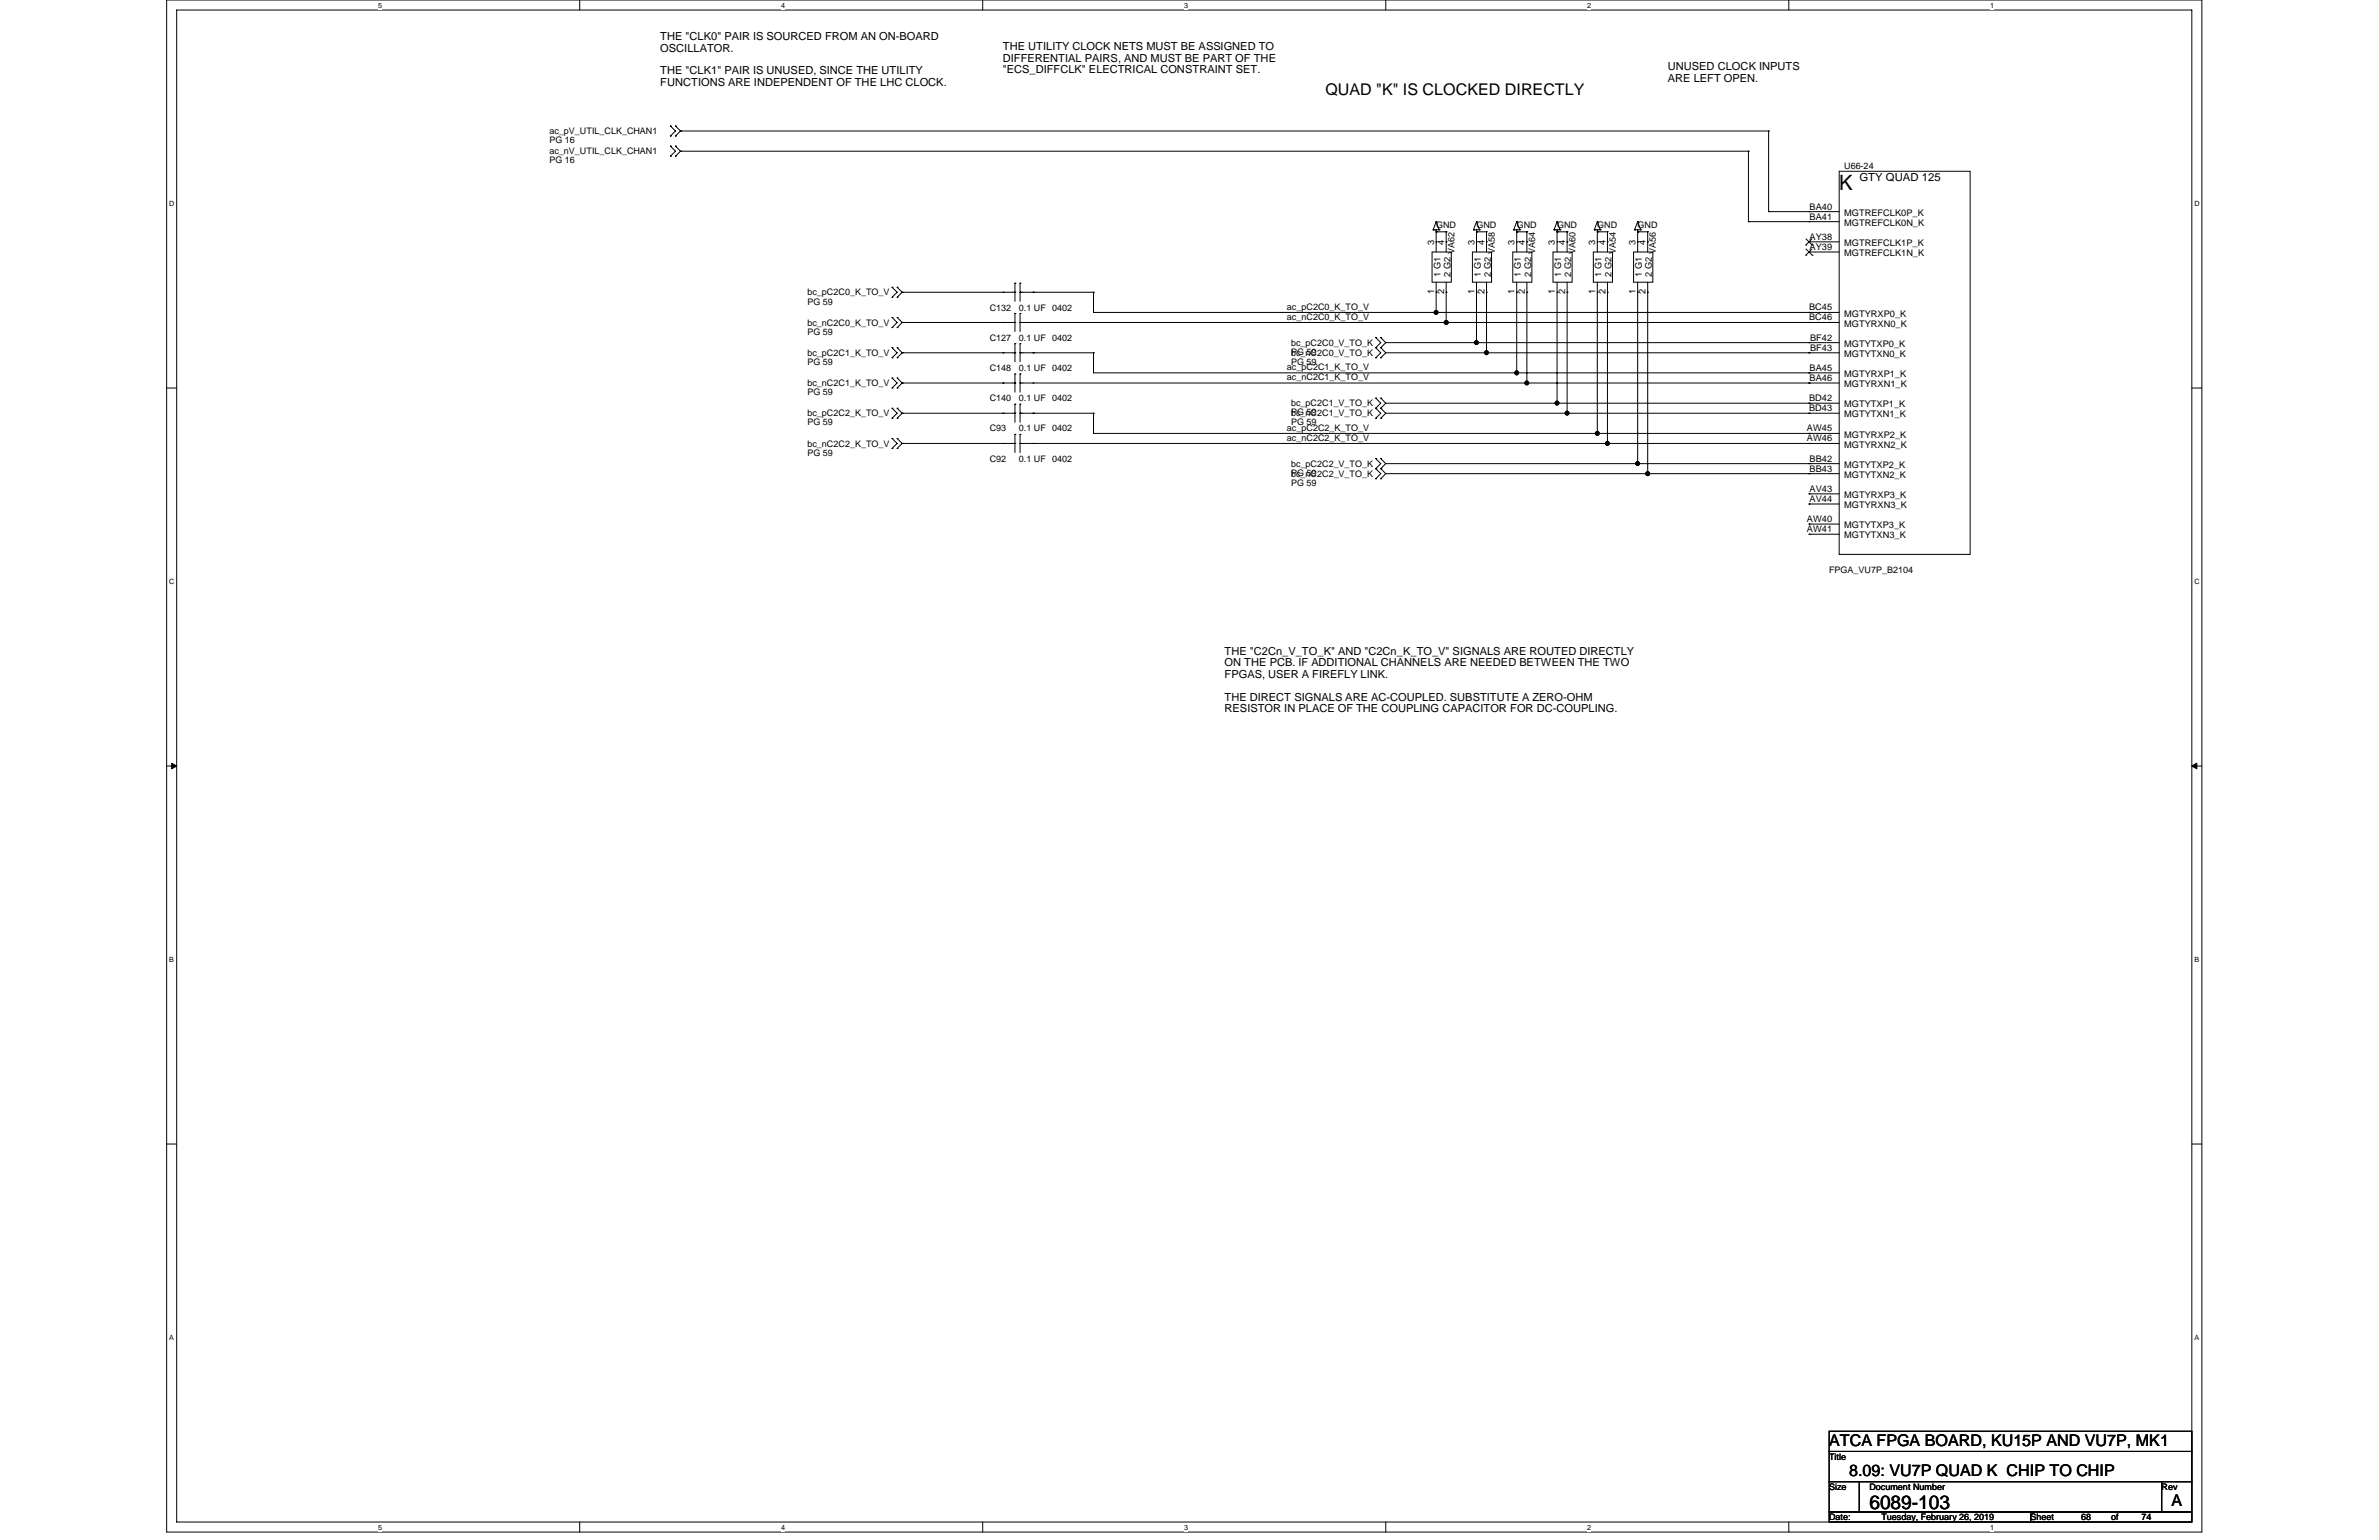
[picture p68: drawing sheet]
<svg xmlns="http://www.w3.org/2000/svg" width="432mm" height="279mm" viewBox="0 0 432 279" stroke-linecap="round" stroke-linejoin="round" font-family="sans-serif">
<defs><g id="words">
<text font-size="3.8" x="333.8" y="34.5">K</text>
<text font-size="3.5" x="339.3" y="273.8">6089-103</text>
<g font-size="2.9">
<text x="240.6" y="17.3">QUAD &quot;K&quot; IS CLOCKED DIRECTLY</text>
<text x="332" y="262.3">ATCA FPGA BOARD, KU15P AND VU7P, MK1</text>
<text x="335.6" y="267.8">8.09: VU7P QUAD K CHIP TO CHIP</text>
<text x="394.2" y="273.3">A</text>
</g>
<g font-size="2">
<text x="119.8" y="7.3">THE &quot;CLK0&quot; PAIR IS SOURCED FROM AN ON-BOARD</text>
<text x="119.8" y="9.4">OSCILLATOR.</text>
<text x="182" y="9.1">THE UTILITY CLOCK NETS MUST BE ASSIGNED TO</text>
<text x="182" y="11.2">DIFFERENTIAL PAIRS, AND MUST BE PART OF THE</text>
<text x="119.8" y="13.5">THE &quot;CLK1&quot; PAIR IS UNUSED, SINCE THE UTILITY</text>
<text x="119.8" y="15.6">FUNCTIONS ARE INDEPENDENT OF THE LHC CLOCK.</text>
<text x="182" y="13.3">&quot;ECS_DIFFCLK&quot; ELECTRICAL CONSTRAINT SET.</text>
<text x="302.7" y="12.8">UNUSED CLOCK INPUTS</text>
<text x="302.7" y="14.8">ARE LEFT OPEN.</text>
<text x="337.5" y="32.9">GTY QUAD 125</text>
<text x="222.3" y="118.8">THE &quot;C2Cn_V_TO_K&quot; AND &quot;C2Cn_K_TO_V&quot; SIGNALS ARE ROUTED DIRECTLY</text>
<text x="222.3" y="120.9">ON THE PCB. IF ADDITIONAL CHANNELS ARE NEEDED BETWEEN THE TWO</text>
<text x="222.3" y="123">FPGAS, USER A FIREFLY LINK.</text>
<text x="222.3" y="127.1">THE DIRECT SIGNALS ARE AC-COUPLED. SUBSTITUTE A ZERO-OHM</text>
<text x="222.3" y="129.2">RESISTOR IN PLACE OF THE COUPLING CAPACITOR FOR DC-COUPLING.</text>
</g>
<g font-size="1.7">
<text x="328.4" y="39.8">BA41</text>
<text x="328.4" y="38">BA40</text>
<text x="334.7" y="41">MGTREFCLK0N_K</text>
<text x="334.7" y="39.1">MGTREFCLK0P_K</text>
<text x="260.3" y="44.4" transform="rotate(-90 260.3 44.4)">3</text>
<text x="262.1" y="44.4" transform="rotate(-90 262.1 44.4)">4</text>
<text x="267.6" y="44.4" transform="rotate(-90 267.6 44.4)">3</text>
<text x="269.4" y="44.4" transform="rotate(-90 269.4 44.4)">4</text>
<text x="274.9" y="44.4" transform="rotate(-90 274.9 44.4)">3</text>
<text x="276.8" y="44.4" transform="rotate(-90 276.8 44.4)">4</text>
<text x="282.2" y="44.4" transform="rotate(-90 282.2 44.4)">3</text>
<text x="284.1" y="44.4" transform="rotate(-90 284.1 44.4)">4</text>
<text x="289.5" y="44.4" transform="rotate(-90 289.5 44.4)">3</text>
<text x="291.4" y="44.4" transform="rotate(-90 291.4 44.4)">4</text>
<text x="296.9" y="44.4" transform="rotate(-90 296.9 44.4)">3</text>
<text x="298.7" y="44.4" transform="rotate(-90 298.7 44.4)">4</text>
<text x="328.4" y="45.3">AY39</text>
<text x="328.4" y="43.5">AY38</text>
<text x="334.7" y="46.5">MGTREFCLK1N_K</text>
<text x="334.7" y="44.6">MGTREFCLK1P_K</text>
<text x="260.3" y="53.4" transform="rotate(-90 260.3 53.4)">1</text>
<text x="261.4" y="50.3" transform="rotate(-90 261.4 50.3)">1 G1</text>
<text x="262.1" y="53.4" transform="rotate(-90 262.1 53.4)">2</text>
<text x="263.2" y="50.3" transform="rotate(-90 263.2 50.3)">2 G2</text>
<text x="267.6" y="53.4" transform="rotate(-90 267.6 53.4)">1</text>
<text x="268.8" y="50.3" transform="rotate(-90 268.8 50.3)">1 G1</text>
<text x="269.4" y="53.4" transform="rotate(-90 269.4 53.4)">2</text>
<text x="270.6" y="50.3" transform="rotate(-90 270.6 50.3)">2 G2</text>
<text x="274.9" y="53.4" transform="rotate(-90 274.9 53.4)">1</text>
<text x="276.1" y="50.3" transform="rotate(-90 276.1 50.3)">1 G1</text>
<text x="276.8" y="53.4" transform="rotate(-90 276.8 53.4)">2</text>
<text x="277.9" y="50.3" transform="rotate(-90 277.9 50.3)">2 G2</text>
<text x="282.2" y="53.4" transform="rotate(-90 282.2 53.4)">1</text>
<text x="283.4" y="50.3" transform="rotate(-90 283.4 50.3)">1 G1</text>
<text x="284.1" y="53.4" transform="rotate(-90 284.1 53.4)">2</text>
<text x="285.2" y="50.3" transform="rotate(-90 285.2 50.3)">2 G2</text>
<text x="289.5" y="53.4" transform="rotate(-90 289.5 53.4)">1</text>
<text x="290.7" y="50.3" transform="rotate(-90 290.7 50.3)">1 G1</text>
<text x="291.4" y="53.4" transform="rotate(-90 291.4 53.4)">2</text>
<text x="292.5" y="50.3" transform="rotate(-90 292.5 50.3)">2 G2</text>
<text x="296.9" y="53.4" transform="rotate(-90 296.9 53.4)">1</text>
<text x="298" y="50.3" transform="rotate(-90 298 50.3)">1 G1</text>
<text x="298.7" y="53.4" transform="rotate(-90 298.7 53.4)">2</text>
<text x="299.8" y="50.3" transform="rotate(-90 299.8 50.3)">2 G2</text>
<text x="328.4" y="58.1">BC46</text>
<text x="328.4" y="56.3">BC45</text>
<text x="334.7" y="59.2">MGTYRXN0_K</text>
<text x="334.7" y="57.4">MGTYRXP0_K</text>
<text x="328.5" y="63.6">BF43</text>
<text x="328.5" y="61.8">BF42</text>
<text x="334.7" y="64.7">MGTYTXN0_K</text>
<text x="334.7" y="62.9">MGTYTXP0_K</text>
<text x="328.4" y="69.1">BA46</text>
<text x="328.4" y="67.3">BA45</text>
<text x="334.7" y="70.2">MGTYRXN1_K</text>
<text x="334.7" y="68.4">MGTYRXP1_K</text>
<text x="328.4" y="74.6">BD43</text>
<text x="328.4" y="72.8">BD42</text>
<text x="334.7" y="75.7">MGTYTXN1_K</text>
<text x="334.7" y="73.9">MGTYTXP1_K</text>
<text x="328" y="80.1">AW46</text>
<text x="328" y="78.3">AW45</text>
<text x="328.4" y="83.7">BB42</text>
<text x="334.7" y="81.2">MGTYRXN2_K</text>
<text x="334.7" y="79.4">MGTYRXP2_K</text>
<text x="328.4" y="89.2">AV43</text>
<text x="328.4" y="85.6">BB43</text>
<text x="334.7" y="86.7">MGTYTXN2_K</text>
<text x="334.7" y="84.9">MGTYTXP2_K</text>
<text x="328" y="94.7">AW40</text>
<text x="328.4" y="91.1">AV44</text>
<text x="334.7" y="92.2">MGTYRXN3_K</text>
<text x="334.7" y="90.3">MGTYRXP3_K</text>
<text x="334.7" y="95.8">MGTYTXP3_K</text>
<text x="328" y="96.5">AW41</text>
<text x="334.7" y="97.7">MGTYTXN3_K</text>
</g>
<g font-size="1.6">
<text x="99.7" y="24.3">ac_pV_UTIL_CLK_CHAN1</text>
<text x="99.7" y="26">PG 16</text>
<text x="99.7" y="28">ac_nV_UTIL_CLK_CHAN1</text>
<text x="99.7" y="29.6">PG 16</text>
<text x="334.7" y="30.7">U66-24</text>
<text x="260.7" y="41.3">GND</text>
<text x="268" y="41.3">GND</text>
<text x="275.3" y="41.3">GND</text>
<text x="282.6" y="41.3">GND</text>
<text x="289.9" y="41.3">GND</text>
<text x="297.2" y="41.3">GND</text>
<text x="264" y="46.1" transform="rotate(-90 264 46.1)">VA62</text>
<text x="271.3" y="46.1" transform="rotate(-90 271.3 46.1)">VA58</text>
<text x="278.6" y="46.1" transform="rotate(-90 278.6 46.1)">VA64</text>
<text x="285.9" y="46.1" transform="rotate(-90 285.9 46.1)">VA60</text>
<text x="293.3" y="46.1" transform="rotate(-90 293.3 46.1)">VA54</text>
<text x="300.6" y="46.1" transform="rotate(-90 300.6 46.1)">VA56</text>
<text x="146.6" y="53.6">bc_pC2C0_K_TO_V</text>
<text x="146.6" y="55.2">PG 59</text>
<text x="146.6" y="59.1">bc_nC2C0_K_TO_V</text>
<text x="179.6" y="56.3">C132</text>
<text x="185" y="56.3">0.1 UF 0402</text>
<text x="233.6" y="56.2">ac_pC2C0_K_TO_V</text>
<text x="233.6" y="58">ac_nC2C0_K_TO_V</text>
<text x="146.6" y="60.7">PG 59</text>
<text x="146.6" y="64.6">bc_pC2C1_K_TO_V</text>
<text x="179.6" y="61.8">C127</text>
<text x="185" y="61.8">0.1 UF 0402</text>
<text x="234.3" y="62.7">bc_pC2C0_V_TO_K</text>
<text x="234.3" y="64.4">PG 59</text>
<text x="234.3" y="64.6">bc_nC2C0_V_TO_K</text>
<text x="146.6" y="66.2">PG 59</text>
<text x="146.6" y="70.1">bc_nC2C1_K_TO_V</text>
<text x="146.6" y="71.7">PG 59</text>
<text x="179.6" y="67.3">C148</text>
<text x="185" y="67.3">0.1 UF 0402</text>
<text x="233.6" y="67.2">ac_pC2C1_K_TO_V</text>
<text x="233.6" y="69">ac_nC2C1_K_TO_V</text>
<text x="234.3" y="66.2">PG 59</text>
<text x="146.6" y="75.5">bc_pC2C2_K_TO_V</text>
<text x="146.6" y="77.2">PG 59</text>
<text x="179.6" y="72.8">C140</text>
<text x="185" y="72.8">0.1 UF 0402</text>
<text x="234.3" y="73.7">bc_pC2C1_V_TO_K</text>
<text x="234.3" y="75.4">PG 59</text>
<text x="234.3" y="75.5">bc_nC2C1_V_TO_K</text>
<text x="234.3" y="77.2">PG 59</text>
<text x="146.6" y="81">bc_nC2C2_K_TO_V</text>
<text x="146.6" y="82.7">PG 59</text>
<text x="179.6" y="83.8">C92</text>
<text x="179.6" y="78.3">C93</text>
<text x="185" y="83.8">0.1 UF 0402</text>
<text x="185" y="78.3">0.1 UF 0402</text>
<text x="233.6" y="78.2">ac_pC2C2_K_TO_V</text>
<text x="233.6" y="80">ac_nC2C2_K_TO_V</text>
<text x="234.3" y="84.7">bc_pC2C2_V_TO_K</text>
<text x="234.3" y="86.3">PG 59</text>
<text x="234.3" y="86.5">bc_nC2C2_V_TO_K</text>
<text x="234.3" y="88.2">PG 59</text>
<text x="332" y="103.9">FPGA_VU7P_B2104</text>
<text x="332" y="264.8">Title</text>
<text x="332" y="275.8">Date:</text>
<text x="332" y="270.3">Size</text>
<text x="339.3" y="270.3">Document Number</text>
<text x="341.5" y="275.8">Tuesday, February 26, 2019</text>
<text x="368.6" y="275.8">Sheet</text>
<text x="377.7" y="275.8">68</text>
<text x="383.2" y="275.8">of</text>
<text x="388.7" y="275.8">74</text>
<text x="392.3" y="270.3">Rev</text>
</g>
<g font-size="1.3">
<text x="68.6" y="1.4">5</text>
<text x="141.8" y="1.4">4</text>
<text x="214.9" y="1.4">3</text>
<text x="288.1" y="1.4">2</text>
<text x="361.3" y="1.4">1</text>
<text x="30.7" y="37.3">D</text>
<text x="398.3" y="37.3">D</text>
<text x="30.7" y="105.9">C</text>
<text x="398.3" y="105.9">C</text>
<text x="30.7" y="174.5">B</text>
<text x="398.3" y="174.5">B</text>
<text x="30.7" y="243">A</text>
<text x="398.3" y="243">A</text>
<text x="68.6" y="277.5">5</text>
<text x="141.8" y="277.5">4</text>
<text x="214.9" y="277.5">3</text>
<text x="288.1" y="277.5">2</text>
<text x="361.3" y="277.5">1</text>
</g>
</g></defs>
<path d="M30.2 0h369.4v278h-369.4zM32.1 1.8h365.7v274.3h-365.7z" fill="none" stroke="#000" stroke-width=".18"/>
<g fill="#fff">
<path d="M68.6 .2h.8v1.5h-.8z"/>
<path d="M68.6 276.3h.8v1.5h-.8z"/>
</g>
<path d="M105.2 0v1.8M105.2 276.1v1.9" fill="none" stroke="#000" stroke-width=".18"/>
<g fill="#fff">
<path d="M141.8 .2h.7v1.5h-.7z"/>
<path d="M141.8 276.3h.7v1.5h-.7z"/>
</g>
<path d="M178.4 0v1.8M178.4 276.1v1.9" fill="none" stroke="#000" stroke-width=".18"/>
<g fill="#fff">
<path d="M214.9 .2h.8v1.5h-.8z"/>
<path d="M214.9 276.3h.8v1.5h-.8z"/>
</g>
<path d="M251.5 0v1.8M251.5 276.1v1.9" fill="none" stroke="#000" stroke-width=".18"/>
<g fill="#fff">
<path d="M288.1 .2h.7v1.5h-.7z"/>
<path d="M288.1 276.3h.7v1.5h-.7z"/>
</g>
<path d="M324.7 0v1.8M324.7 276.1v1.9" fill="none" stroke="#000" stroke-width=".18"/>
<g fill="#fff">
<path d="M361.3 .2h.7v1.5h-.7z"/>
<path d="M361.3 276.3h.7v1.5h-.7z"/>
<path d="M30.7 36.1h1v1.5h-1z"/>
<path d="M398.3 36.1h.9v1.5h-.9z"/>
<path d="M30.7 104.7h1v1.5h-1z"/>
<path d="M398.3 104.7h.9v1.5h-.9z"/>
</g>
<path d="M30.2 70.4h1.9M397.8 70.4h1.8" fill="none" stroke="#000" stroke-width=".18"/>
<g fill="#fff">
<path d="M30.7 173.3h.9v1.4h-.9z"/>
<path d="M398.3 173.3h.9v1.4h-.9z"/>
</g>
<path d="M30.2 139h1.9M397.8 139h1.8" fill="none" stroke="#000" stroke-width=".18"/>
<path d="M31.2 138.5v1l.9-.5zM397.8 139l.9 .5v-1z" fill="#000" stroke="#000" stroke-width=".18"/>
<g fill="#fff">
<path d="M30.7 241.9h.9v1.4h-.9z"/>
<path d="M398.3 241.9h.9v1.4h-.9z"/>
</g>
<g fill="none" stroke="#000" stroke-width=".18">
<path d="M121.7 24.7h.1M121.7 22.9h.1M121.7 28.3h.1M121.7 26.5h.1M121.7 22.9l.9 .9-.9 .9M121.7 26.5l.9 .9-.9 .9M122.6 22.9h.1M122.6 24.7h.1M122.6 26.5h.1M122.6 28.3h.1M122.6 22.9l.9 .9M122.6 26.5l.9 .9"/>
<path d="M123.5 23.8l-.9 .9M123.5 27.4l-.9 .9M123.5 23.8h.1M123.5 27.4h.1M123.5 23.8h197.5M123.5 27.4h193.9M317.4 27.4h.1M317.4 27.4v12.8M321 23.8h.1M321 38.4h.1M321 38.4h12.8M321 23.8v14.6"/>
<path d="M328.3 38.4h.1M333.8 31.1h23.8v69.5h-23.8zM161.9 53.9h.1M161.9 52.1h.1M161.9 59.4h.1M161.9 57.6h.1M161.9 52.1l.9 .9-.9 .9M161.9 57.6l.9 .9-.9 .9M162.8 52.1h.1M162.8 53.9h.1M162.8 57.6h.1M162.8 59.4h.1"/>
<path d="M162.8 52.1l.9 .9M162.8 57.6l.9 .9M163.7 58.5h.1M163.7 53l-.9 .9M163.7 58.5l-.9 .9M163.7 53h.1M182 53h.1M182 58.5h.1M184.2 53h.1M184.2 51.4h.1M184.2 58.5h.1M184.2 56.9h.1"/>
<path d="M184.2 51.4v3.3M184.2 56.9v3.3M184.2 53h-20.5M184.2 58.5h-20.5M185.1 51.4h.1M185.1 53h.1M185.1 56.9h.1M185.1 58.5h.1M185.1 51.4v3.3M185.1 56.9v3.3M185.1 53h13.4M185.1 58.5h148.7"/>
<path d="M187.5 53h.1M187.5 58.5h.1M198.5 53h.1M198.5 53v3.7h135.3M259.9 45.7h3.5v5.5h-3.5zM260.1 41.7h.1M260.1 41.7h1.1M260.7 42.1h1.8M260.7 53h.1M260.7 43.9h.1M260.7 56.7h.1M260.7 51.2v5.5"/>
<path d="M260.7 42.1h.1M260.7 40.2h.1M260.7 41.7v4M260.7 40.2l.5 1.5M260.7 40.2l-.6 1.5M261.2 41.7h.1M262.5 42.1h.1M262.5 42.1v3.6M262.5 53h.1M262.5 43.9h.1M262.5 58.5h.1M262.5 51.2v7.3"/>
<path d="M267.3 45.7h3.4v5.5h-3.4zM267.4 41.7h.1M267.4 41.7h1.1M268 53h.1M268 43.9h.1M268 51.2v11M268 42.1h.1M268 40.2h.1M268 41.7v4M268 40.2l.5 1.5M268 40.2l-.6 1.5M268 42.1h1.8"/>
<path d="M268.5 41.7h.1M269.8 42.1h.1M269.8 42.1v3.6M269.8 53h.1M269.8 43.9h.1M269.8 51.2v12.8M274.6 45.7h3.4v5.5h-3.4zM274.7 41.7h.1M274.7 41.7h1.1M275.3 42.1h1.8M275.3 53h.1M275.3 43.9h.1"/>
<path d="M275.3 51.2v16.4M275.3 42.1h.1M275.3 40.2h.1M275.3 41.7v4M275.3 40.2l.5 1.5M275.3 40.2l-.6 1.5M275.8 41.7h.1M277.1 42.1h.1M277.1 42.1v3.6M277.1 53h.1M277.1 43.9h.1M277.1 51.2v18.3"/>
<path d="M281.9 45.7h3.4v5.5h-3.4zM282.1 41.7h.1M282.1 41.7h1.1M282.6 42.1h1.8M282.6 53h.1M282.6 43.9h.1M282.6 51.2v22M282.6 42.1h.1M282.6 40.2h.1M282.6 41.7v4M282.6 40.2l.6 1.5M282.6 40.2l-.5 1.5"/>
<path d="M283.2 41.7h.1M284.4 42.1h.1M284.4 42.1v3.6M284.4 53h.1M284.4 43.9h.1M284.4 51.2v23.8M289.2 45.7h3.5v5.5h-3.5zM289.4 41.7h.1M289.4 41.7h1.1M289.9 42.1h1.9M289.9 53h.1M289.9 43.9h.1"/>
<path d="M289.9 51.2v27.4M289.9 42.1h.1M289.9 40.2h.1M289.9 41.7v4M289.9 40.2l.6 1.5M289.9 40.2l-.5 1.5M290.5 41.7h.1M291.8 53h.1M291.8 43.9h.1M291.8 42.1h.1M291.8 42.1v3.6M291.8 51.2v29.3"/>
<path d="M296.5 45.7h3.5v5.5h-3.5zM296.7 41.7h.1M296.7 41.7h1.1M297.2 42.1h1.9M297.2 53h.1M297.2 43.9h.1M297.2 51.2v32.9M297.2 42.1h.1M297.2 40.2h.1M297.2 41.7v4M297.2 40.2l.6 1.5M297.2 40.2l-.5 1.5"/>
<path d="M297.8 41.7h.1M299.1 42.1h.1M299.1 42.1v3.6M299.1 53h.1M299.1 43.9h.1M299.1 51.2v34.7M317.4 40.2h.1M327.8 46.3h.1M327.8 44.4h.1M327.8 45.2l1.1 1.1M327.8 43.3l1.1 1.1M328.3 40.2h.1"/>
<path d="M328.3 45.7h.1M328.3 43.9h.1M328.3 58.5h.1M328.3 56.7h.1M328.3 45.7h5.5M328.3 43.9h5.5M328.9 45.2l-1.1 1.1M328.9 43.3l-1.1 1.1M328.9 46.3h.1M328.9 44.4h.1M333.8 40.2h-16.4M161.9 64.9h.1"/>
<path d="M161.9 63.1h.1M161.9 70.4h.1M161.9 68.6h.1M161.9 75.9h.1M161.9 74.1h.1M161.9 79.5h.1M161.9 63.1l.9 .9-.9 .9M161.9 68.6l.9 .9-.9 .9M161.9 74.1l.9 .9-.9 .9M161.9 79.5l.9 1-.9 .9M162.8 63.1h.1M162.8 64.9h.1"/>
<path d="M162.8 68.6h.1M162.8 70.4h.1M162.8 74.1h.1M162.8 75.9h.1M162.8 79.5h.1M162.8 63.1l.9 .9M162.8 68.6l.9 .9M162.8 74.1l.9 .9M162.8 79.5l.9 1M163.7 64h.1M163.7 64h20.5M163.7 69.5h.1"/>
<path d="M163.7 75h.1M163.7 69.5h20.5M163.7 75h20.5M163.7 64l-.9 .9M163.7 69.5l-.9 .9M163.7 75l-.9 .9M182 64h.1M182 69.5h.1M182 75h.1M184.2 64h.1M184.2 62.4h.1M184.2 78.8h.1"/>
<path d="M184.2 69.5h.1M184.2 67.8h.1M184.2 75h.1M184.2 73.3h.1M184.2 62.4v3.2M184.2 67.8v3.3M184.2 73.3v3.3M184.2 78.8v3.3M185.1 62.4h.1M185.1 64h.1M185.1 78.8h.1M185.1 67.8h.1"/>
<path d="M185.1 69.5h.1M185.1 73.3h.1M185.1 75h.1M185.1 62.4v3.2M185.1 67.8v3.3M185.1 73.3v3.3M185.1 78.8v3.3M185.1 69.5h148.7M185.1 75h13.4M187.5 64h.1M187.5 69.5h.1M187.5 75h.1"/>
<path d="M198.5 64h.1M198.5 64h-13.4M198.5 64v3.6h135.3M198.5 75h.1M198.5 75v3.6h135.3M249.7 63.1h.1M249.7 61.3h.1M249.7 64.9h.1M249.7 74.1h.1M249.7 72.2h.1M249.7 75.9h.1M249.7 61.3l.9 .9-.9 .9"/>
<path d="M249.7 63.1l.9 .9-.9 .9M249.7 72.2l.9 1-.9 .9M249.7 74.1l.9 .9-.9 .9M250.6 61.3h.1M250.6 63.1h.1M250.6 64.9h.1M250.6 72.2h.1M250.6 74.1h.1M250.6 75.9h.1M250.6 61.3l.9 .9M250.6 63.1l.9 .9M250.6 72.2l.9 1"/>
<path d="M250.6 74.1l.9 .9M251.5 62.2l-.9 .9M251.5 64l-.9 .9M251.5 73.2l-.9 .9M251.5 75l-.9 .9M251.5 64h82.3M251.5 75h82.3M251.5 62.2h82.3M251.5 73.2h82.3M268 62.2h.1M269.8 64h.1M275.3 67.6h.1"/>
<path d="M277.1 69.5h.1M282.6 73.2h.1M284.4 75h.1M289.9 78.6h.1M328.3 69.5h.1M328.3 67.6h.1M328.3 78.6h.1M328.3 64h.1M328.3 75h.1M328.3 62.2h.1M328.3 73.2h.1M161.9 81.4h.1"/>
<path d="M162.8 81.4h.1M163.7 80.5h.1M163.7 80.5l-.9 .9M182 80.5h.1M184.2 80.5h.1M184.2 80.5h-20.5M185.1 80.5h.1M185.1 80.5h148.7M187.5 80.5h.1M249.7 85h.1M249.7 83.2h.1M249.7 86.9h.1"/>
<path d="M249.7 83.2l.9 .9-.9 .9M249.7 85l.9 .9-.9 1M250.6 83.2h.1M250.6 85h.1M250.6 86.9h.1M250.6 83.2l.9 .9M250.6 85l.9 .9M251.5 84.1l-.9 .9M251.5 85.9l-.9 1M251.5 84.1h82.3M291.8 80.5h.1M297.2 84.1h.1"/>
<path d="M299.1 85.9h.1M328.3 80.5h.1M328.3 91.4h.1M328.3 89.6h.1M328.3 85.9h.1M328.3 96.9h.1M328.3 84.1h.1M328.3 95.1h.1M328.3 91.4h5.5M328.3 89.6h5.5M328.3 96.9h5.5M328.3 95.1h5.5"/>
<path d="M333.8 85.9h-82.3M30.2 207.6h1.9M397.8 207.6h1.8M332 259.7h65.8v3.6h-65.8zM332 263.3h65.8v5.5h-65.8zM332 268.8h5.5v5.5h-5.5zM332 274.3h36.6v1.8h-36.6zM337.5 268.8h54.8v5.5h-54.8zM368.6 274.3h29.2v1.8h-29.2zM392.3 268.8h5.5v5.5h-5.5z"/>
</g>
<g fill="#000" stroke="#000" stroke-width=".18">
<circle cx="260.7" cy="56.7" r=".35"/>
<circle cx="262.5" cy="58.5" r=".36"/>
<circle cx="268" cy="62.2" r=".35"/>
<circle cx="269.8" cy="64" r=".35"/>
<circle cx="275.3" cy="67.6" r=".35"/>
<circle cx="277.1" cy="69.5" r=".35"/>
<circle cx="282.6" cy="73.1" r=".35"/>
<circle cx="284.4" cy="75" r=".35"/>
<circle cx="289.9" cy="78.6" r=".35"/>
<circle cx="291.8" cy="80.4" r=".35"/>
<circle cx="297.2" cy="84.1" r=".35"/>
<circle cx="299.1" cy="85.9" r=".36"/>
</g>
<use href="#words"/>
</svg>
